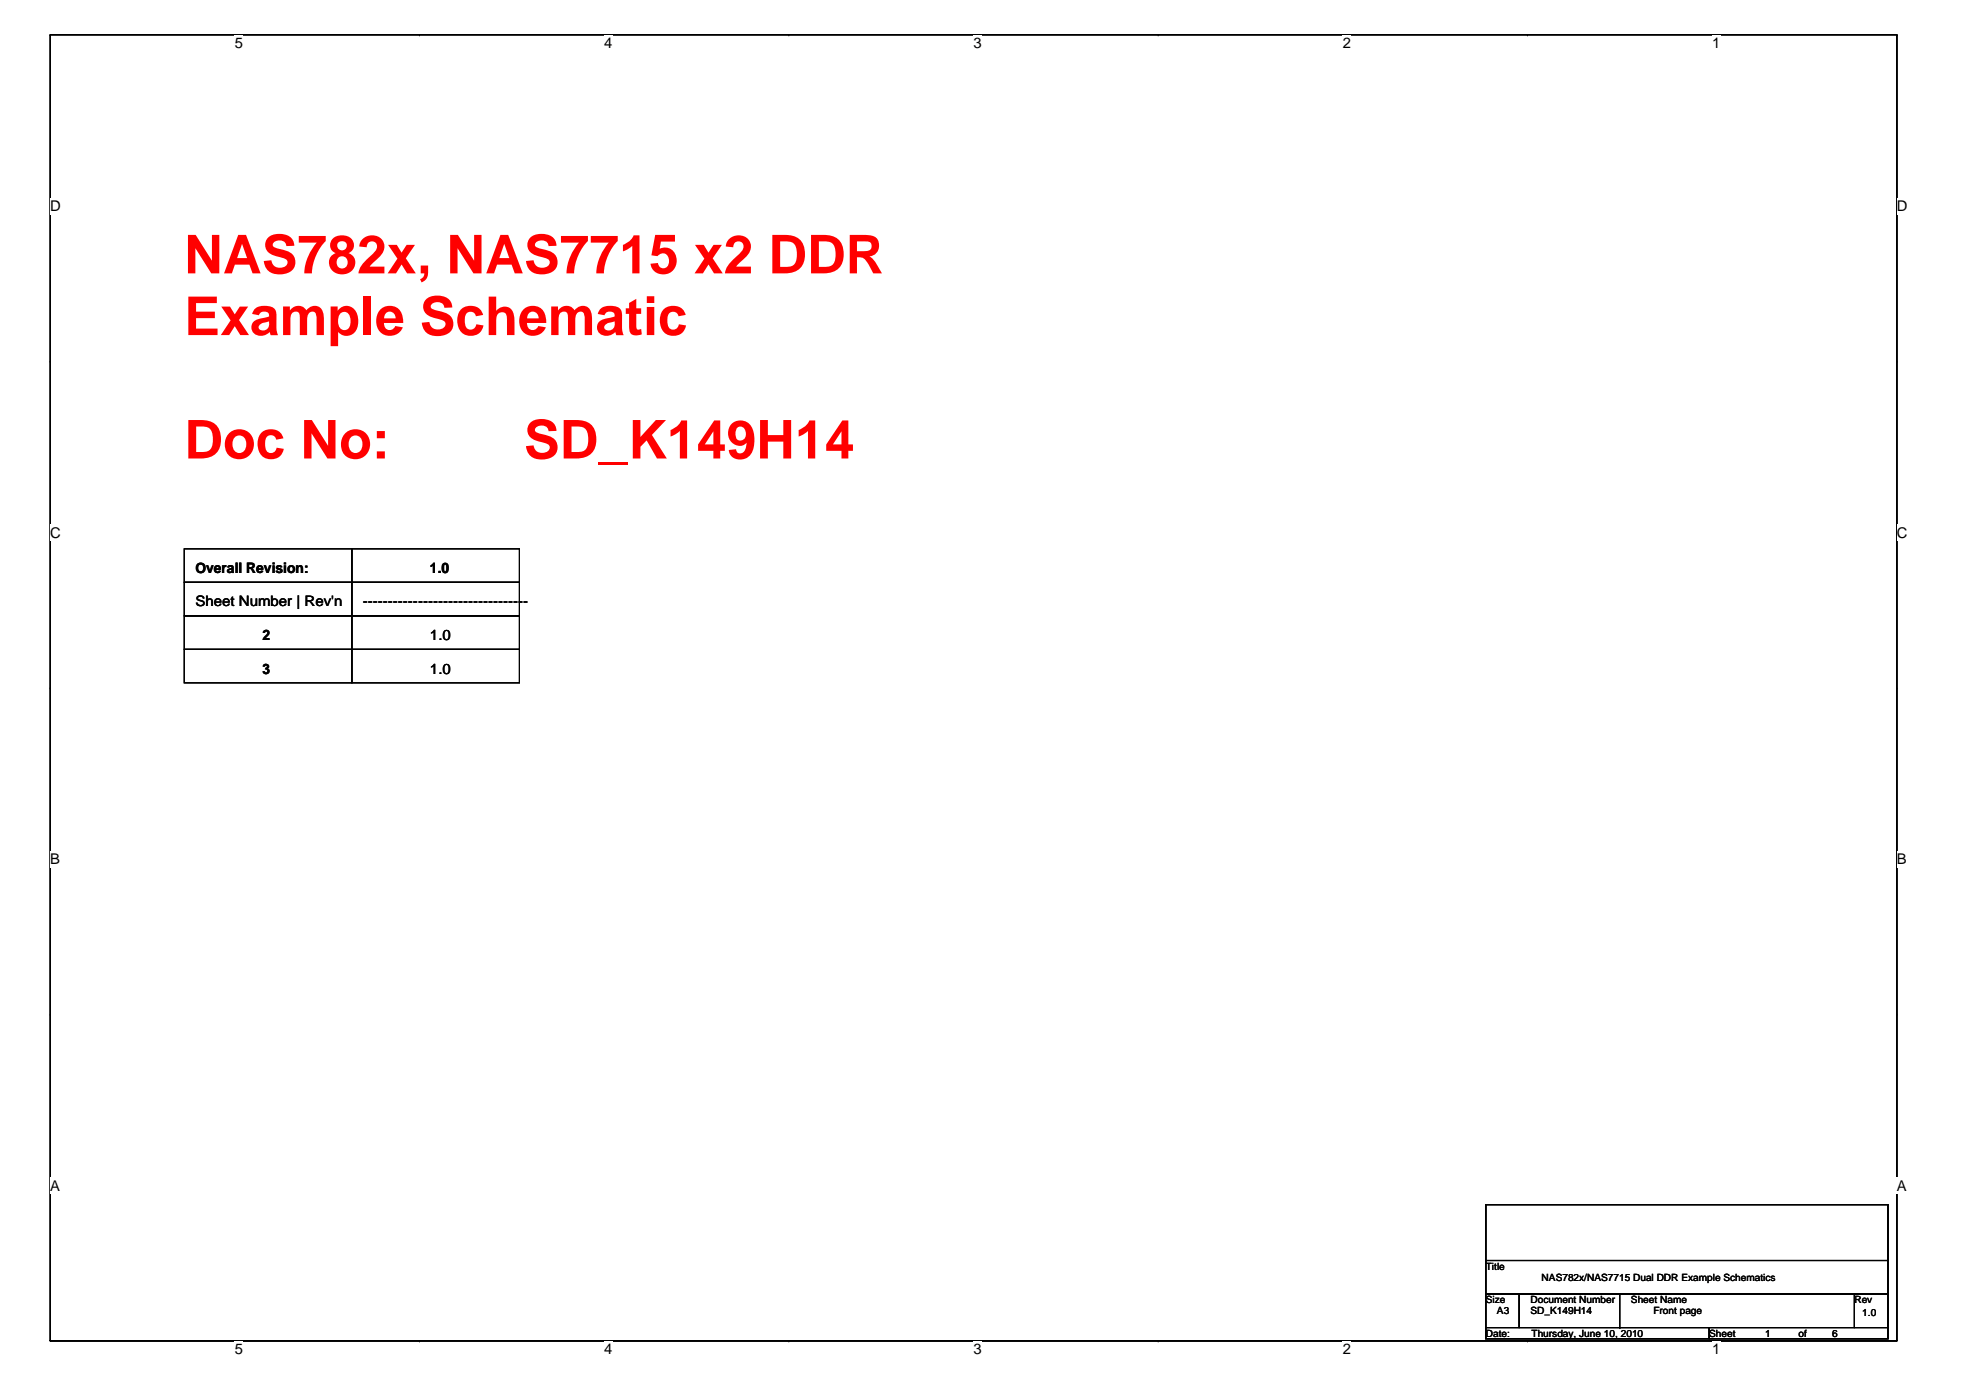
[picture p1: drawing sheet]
<svg xmlns="http://www.w3.org/2000/svg" width="420mm" height="297mm" viewBox="0 0 420 297" stroke-linecap="round" stroke-linejoin="round" font-family="sans-serif">
<defs><g id="words">
<g font-size="11.5" fill="#f00">
<text x="39.4" y="58.4">NAS782x, NAS7715 x2 DDR</text>
<text x="39.4" y="71.6">Example Schematic</text>
<text x="39.4" y="98">Doc No:</text>
<text x="112" y="98">SD_K149H14</text>
</g>
<g font-size="3.2">
<text x="50.2" y="10.3">5</text>
<text x="129.1" y="10.3">4</text>
<text x="208" y="10.3">3</text>
<text x="287" y="10.3">2</text>
<text x="365.9" y="10.3">1</text>
<text x="10.7" y="45.1">D</text>
<text x="405.4" y="45.1">D</text>
<text x="10.7" y="114.9">C</text>
<text x="405.4" y="114.9">C</text>
<text x="10.7" y="184.7">B</text>
<text x="405.4" y="184.7">B</text>
<text x="10.7" y="254.5">A</text>
<text x="405.4" y="254.5">A</text>
<text x="50.2" y="289.4">5</text>
<text x="129.1" y="289.4">4</text>
<text x="208" y="289.4">3</text>
<text x="287" y="289.4">2</text>
<text x="365.9" y="289.4">1</text>
</g>
<g font-size="3.1">
<text x="41.8" y="122.5">Overall Revision:</text>
<text x="91.9" y="122.5">1.0</text>
<text x="41.8" y="129.6">Sheet Number | Rev'n</text>
<text x="77.6" y="129.6">---------------------------------</text>
<text x="56.1" y="136.8">2</text>
<text x="91.9" y="136.8">1.0</text>
<text x="91.9" y="143.9">1.0</text>
<text x="56.1" y="144">3</text>
</g>
<g font-size="2.1">
<text x="317.5" y="271.3">Title</text>
<text x="329.5" y="273.7">NAS782x/NAS7715 Dual DDR Example Schematics</text>
<text x="317.5" y="278.5">Size</text>
<text x="319.9" y="280.8">A3</text>
<text x="327.1" y="278.5">Document Number</text>
<text x="327.1" y="280.8">SD_K149H14</text>
<text x="348.6" y="278.5">Sheet Name</text>
<text x="353.3" y="280.8">Front page</text>
<text x="396.3" y="278.5">Rev</text>
<text x="398" y="281.3">1.0</text>
<text x="317.5" y="285.6">Date:</text>
<text x="327.3" y="285.6">Thursday, June 10, 2010</text>
<text x="365.3" y="285.6">Sheet</text>
<text x="377.2" y="285.6">1</text>
<text x="384.4" y="285.6">of</text>
<text x="391.6" y="285.6">6</text>
</g>
</g></defs>
<path d="M10.7 7.5h394.7v279.1h-394.7z" fill="none" stroke="#000" stroke-width=".23"/>
<g fill="#fff">
<path d="M50.2 7.5h1.7v3.5h-1.7z"/>
<path d="M50.2 286.6h1.7v3.5h-1.7z"/>
</g>
<path d="M89.7 7.5h.1M89.7 286.6h.1" fill="none" stroke="#000" stroke-width=".23"/>
<g fill="#fff">
<path d="M129.1 7.5h1.8v3.5h-1.8z"/>
<path d="M129.1 286.6h1.8v3.5h-1.8z"/>
</g>
<path d="M168.6 7.5h.1M168.6 286.6h.1" fill="none" stroke="#000" stroke-width=".23"/>
<g fill="#fff">
<path d="M208 7.5h1.8v3.5h-1.8z"/>
<path d="M208 286.6h1.8v3.5h-1.8z"/>
</g>
<path d="M247.5 7.5h.1M247.5 286.6h.1" fill="none" stroke="#000" stroke-width=".23"/>
<g fill="#fff">
<path d="M287 7.5h1.7v3.5h-1.7z"/>
<path d="M287 286.6h1.7v3.5h-1.7z"/>
</g>
<path d="M326.4 7.5h.1M326.4 286.6h.1" fill="none" stroke="#000" stroke-width=".23"/>
<g fill="#fff">
<path d="M365.9 7.5h1.8v3.5h-1.8z"/>
<path d="M365.9 286.6h1.8v3.5h-1.8z"/>
<path d="M10.7 42.3h2.3v3.5h-2.3z"/>
<path d="M405.4 42.3h2.3v3.5h-2.3z"/>
<path d="M10.7 112.1h2.3v3.5h-2.3z"/>
<path d="M405.4 112.1h2.3v3.5h-2.3z"/>
</g>
<path d="M10.7 77.2h.1M405.4 77.2h.1" fill="none" stroke="#000" stroke-width=".23"/>
<g fill="#fff">
<path d="M10.7 181.9h2.1v3.5h-2.1z"/>
<path d="M405.4 181.9h2.1v3.5h-2.1z"/>
</g>
<path d="M10.7 147h.1M405.4 147h.1" fill="none" stroke="#000" stroke-width=".23"/>
<g fill="#fff">
<path d="M10.7 251.7h2.1v3.5h-2.1z"/>
<path d="M405.4 251.7h2.1v3.5h-2.1z"/>
</g>
<g fill="none" stroke="#000" stroke-width=".23">
<path d="M39.4 117.3h35.8v7.1h-35.8zM75.2 117.3h35.8v7.1h-35.8zM39.4 124.4h35.8v7.2h-35.8zM39.4 131.6h35.8v7.2h-35.8zM39.4 138.8h35.8v7.1h-35.8zM75.2 124.4h35.8v7.2h-35.8zM75.2 138.8h35.8v7.1h-35.8zM75.2 131.6h35.8v7.2h-35.8zM10.7 216.8h.1M405.4 216.8h.1M317.5 257.4h86v12h-86zM317.5 257.4h86v28.7h-86z"/>
<path d="M317.5 276.5h7.2v7.2h-7.2zM317.5 269.4h86v7.1h-86zM324.7 276.5h71.6v7.2h-71.6zM346.2 276.5v7.2M396.3 276.5h7.2v7.2h-7.2zM317.5 283.7h47.8v2.4h-47.8zM346.2 283.7h.1M365.3 283.7h38.2v2.4h-38.2z"/>
</g>
<use href="#words"/>
</svg>
